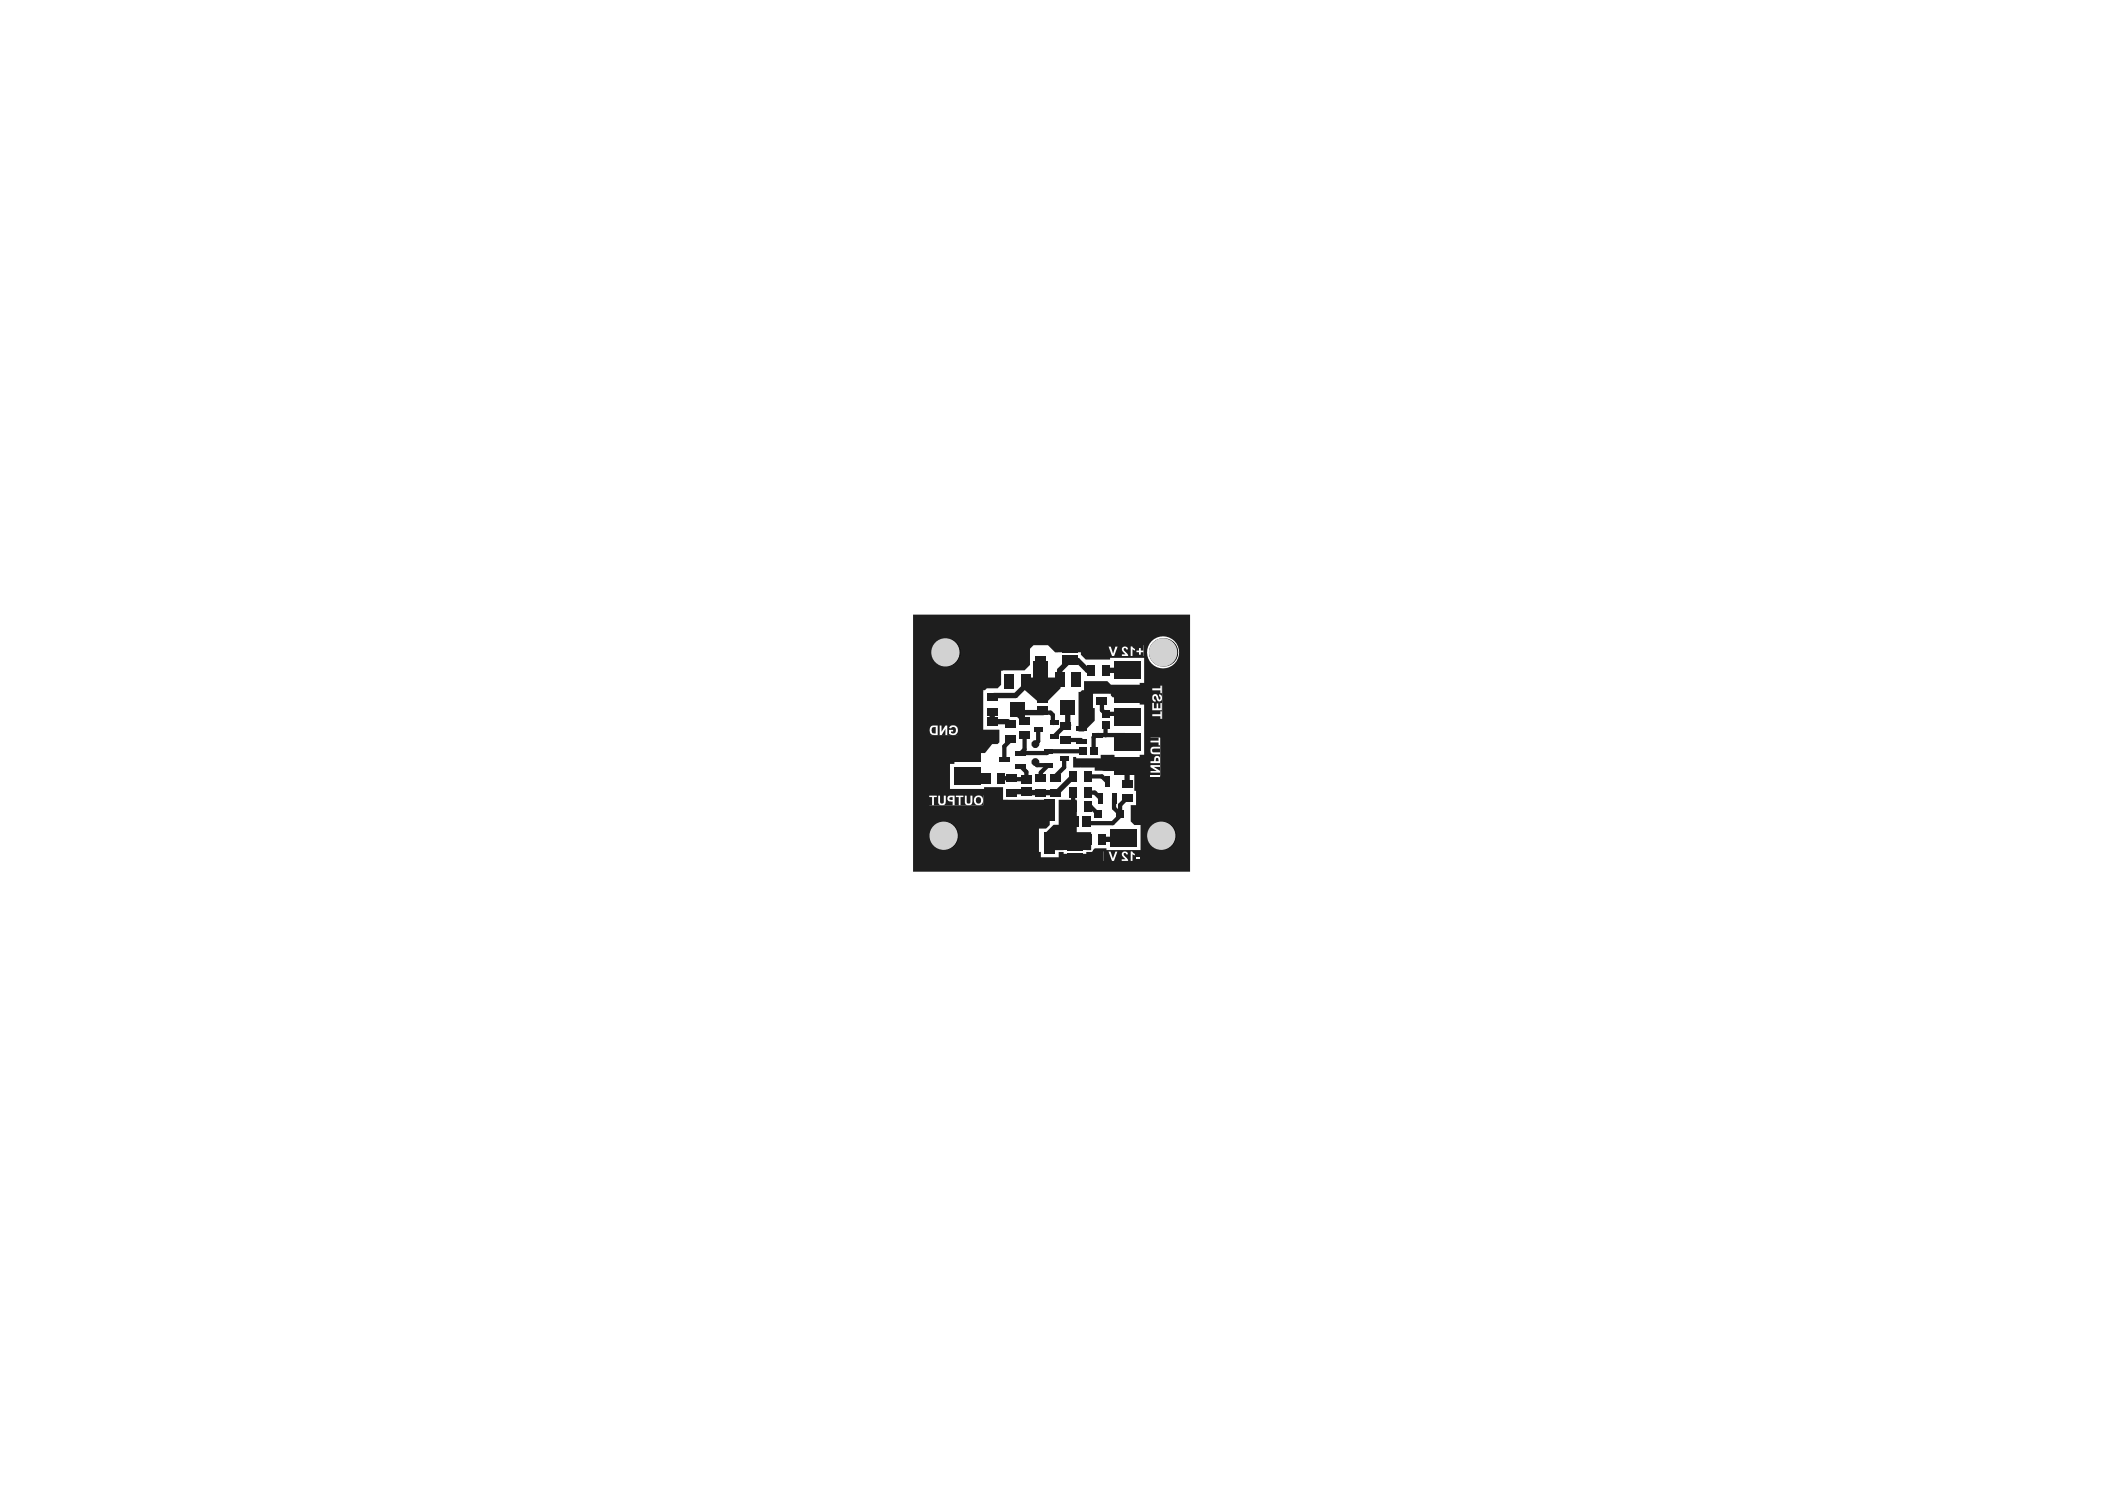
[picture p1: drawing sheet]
<svg xmlns="http://www.w3.org/2000/svg" width="297mm" height="210mm" viewBox="0 0 297 210" stroke-linecap="round" stroke-linejoin="round" font-family="sans-serif">
<g fill="#1e1e1e">
<path d="M151.4 106.8h.5v.2h3.4v-.5h2v2.3l-2.8-.1v-.4h-3.1z"/>
<path d="M144.3 95.6h5.4v1.5l-1.8 1.8h-1.5l-2.1-1.8z"/>
<path d="M145.8 93.3h2.1v3h-2.1z"/>
<path d="M135.2 102.9h5.8v1.8l-.2 .3h-.8l-1 1.2h-3.8z"/>
<path d="M137.2 109h2.3v1.5h-2.3z"/>
<path d="M149.4 112.8h2.5v4.6h2.1v2.5h-6.4v-2.5l1.1-1.1h.7z"/>
<path d="M153 96.1h3.3l.5 .5h5.7l.1 1.8h-5.6l-.2-.3v-.2h-2.6v2h.3v1.8l-1.5 1.5h-.8v-5.6h.2l.3-.2h.3z"/>
<path d="M128.8 86.7v36.3h39.1v-36.3zM141.3 94.6h3.3l.7-.8v-2.3l.5-.5h2.1l1 1h3.6v.4l.7 .6h3.4v-.2h4.9v3.5h-.7v3.1h.7v7.1h-.7v1.3h-.7v3.8h.2v2h-.7v2.3l.5 .5h.8v3.5h-4.8v-.2h-1.6l-.4 .5h-.8v.2h-3.2v-.2h-.7v.7h-2.5v-.7h-.3v-3.3h1l.5-.5v-3.6h-6.6v-1.8h-2.6v.3h-4.8v-3.5h.6v-2.1h4v-8.3h.3l.2-.3h1.6l.5-.5zM156.3 91h5v1.5h-5zM161.9 92a2.26 2.26 0 0 1 4.5 0 2.26 2.26 0 0 1-4.5 0zM162.6 96.7h1.4v4.7h-1.4zM131.2 102.3h4v1.4h-4zM162.3 104.1h1.4v5.4h-1.4zM131.1 112.2h7.6v1.4h-7.6zM155.7 120.1h5.1v1.3h-5.1z"/>
</g>
<path d="M158.1 114.9v.2" fill="none" stroke="#1e1e1e" stroke-width=".6"/>
<g fill="#1e1e1e">
<circle cx="156" cy="103.7" r=".3"/>
<circle cx="154.9" cy="103.7" r=".3"/>
</g>
<g fill="none" stroke="#1e1e1e" stroke-width=".6">
<path d="M142.7 104.3l-1 1v1.9M144.6 103.4v2.3l-.5 .5M146.1 107.7l.2 .2M146.5 102.9v1.7l-.4 .4v.2M148 106l-.3 .2M148.2 100.5l.4 .4v1.1h.1M150.2 107v1.3M150.7 104.4v.1M150.8 102.3l-.1 .1h-.5M151.4 113.8l.2 .2v1.9M153.5 113.8h.4M153.5 111.8h1"/>
<path d="M154.9 103.7h-.3l-.3 .3v2M156 102.3v1.4M157.2 112.6v1.4M158.1 113.6v1.3M158.6 100.7l.4 .5"/>
</g>
<path d="M140.3 98.1l-.3 .3M150.7 99.9v2.3l.1 .1M140 100.4v1.4M142.2 101.8l.3 .4M144.2 100.5l-.6-.6v.7l1 1.1M158.5 118.1l-.2 .3" fill="none" stroke="#1e1e1e" stroke-width=".75"/>
<circle cx="151.4" cy="109.5" r=".3" fill="#1e1e1e"/>
<g fill="none" stroke="#1e1e1e" stroke-width=".6">
<path d="M155.5 98.9v1.3l.5 .5h2.6M144.1 108.1l.7 .8v1h-1.9l-.1-.1h-1.5M144.1 106.2h3.6M144.7 111.8l.1-.1 .2 .1M146.3 107.9h1.6l-1 1.1v.8M147.1 100.4l.1 .1h1M148 106h4.9M148.9 111.8h.2M150.2 108.3l-1.6 1.5M150.2 102.4l-1.5 1.5M150.7 104.4h1.8M151.4 111.8v2"/>
<path d="M153.5 109.5h2l.8 .8M153.9 113.8l1.1 1.1M154.5 111.8l.8 .8M154.9 103.7h3.8M157.2 114l.9 .9M158.1 115.1l-1.1 1h-3.4l-.3-.2M159 112.6l-.9 1"/>
</g>
<path d="M144.7 95.9v.8l-1.4 1.4h-3M154 94.6h-.5l-1.4-1.4h-1.2l-1.4 1.4v1.3M156 94.6h3M140 101.8h2.2M144.2 100.5h3M144.8 111.7h-1.9l-.1 .1M145 111.8h3.9M151.4 109.5l-2.3 2.3M155.5 118.4h2.8M157.5 117.9h1M159 108v2.5" fill="none" stroke="#1e1e1e" stroke-width=".75"/>
<path d="M162.6 96.7h1.4v4.7h-1.4z" fill-rule="evenodd" fill="#1e1e1e"/>
<g fill="#fff">
<path d="M162.6 100.8h1.1v-.5h.2v1.1h-.2v-.4h-1.1z"/>
<path d="M162.6 99.2h.2v.7h.4v-.7h.2v.7h.3v-.7h.2v1h-1.3z"/>
<path d="M162.7 98l.2-.1h.3l.2 .2 .1 .4a.17 .17 0 0 0 .2 .2 .17 .17 0 0 0 0-.3l-.1-.2v-.3l.2 .1 .2 .3-.1 .4-.2 .3-.4-.2-.1-.4a.2 .2 0 0 0-.3-.2 .2 .2 0 0 0-.1 .3l.3 .2v.3h-.3l-.2-.3v-.5z"/>
<path d="M162.6 97.1h1.1v-.4h.2v1.1h-.2v-.4h-1.1z"/>
</g>
<path d="M162.3 104.1h1.4v5.4h-1.4z" fill-rule="evenodd" fill="#1e1e1e"/>
<g fill="#fff">
<path d="M162.3 109.3h1.4v.2h-1.4z"/>
<path d="M162.3 107.9h1.4v.3h-.9l.9 .5v.3h-1.4v-.2h.9l-.9-.6z"/>
<path d="M162.4 105.5l.3-.2h1v.3h-.9a.27 .27 0 0 0-.2 .4 .27 .27 0 0 0 .4 .1h.7v.3h-1.1l-.3-.3z"/>
<path d="M162.3 104.5h1.2v-.4h.2v1h-.2v-.4h-1.2z"/>
<path d="M163.1 107l.1-.1a.22 .22 0 0 1 .2 0 .22 .22 0 0 1 .1 .3v.2h-.4zM162.3 107.4v.2h1.4v-.7l-.2-.2h-.4l-.2 .2v.5z"/>
</g>
<path d="M131.2 102.3h4v1.4h-4z" fill-rule="evenodd" fill="#1e1e1e"/>
<g fill="#fff">
<path d="M134 102.5l.3-.2h.4l.4 .3 .1 .6-.3 .4-.6 .1-.4-.2v-.5h.6v.2h-.3v.2l.2 .1 .3-.1 .2-.2-.1-.6h-.4l-.2 .2-.3-.1z"/>
<path d="M132.6 102.3h.3v.9l.5-.9h.3v1.4h-.3v-.9l-.5 .9h-.3z"/>
<path d="M131.5 102.7l.5-.1v.9l-.5-.1v-.3zM131.3 102.5l-.1 .4 .1 .6 .3 .2h.7v-1.4h-.7z"/>
</g>
<path d="M155.7 120.1h5.1v1.3h-5.1z" fill-rule="evenodd" fill="#1e1e1e"/>
<g fill="#fff">
<path d="M160.3 120.8h.5v.3h-.5z"/>
<path d="M159.6 120.1h.2l.3 .4v.2l-.3-.2v.9h-.2z"/>
<path d="M158.4 120.2l.5-.1 .2 .2 .1 .2h-.3v-.1a.22 .22 0 0 0-.4 .1 .22 .22 0 0 0 .2 .3l.4 .4 .1 .2h-.9v-.2h.5l-.5-.6z"/>
<path d="M156.4 120.1h.3l.3 1 .4-1h.3l-.5 1.3h-.3z"/>
</g>
<path d="M156.3 91h5v1.5h-5z" fill-rule="evenodd" fill="#1e1e1e"/>
<g fill="#fff">
<path d="M160.4 91.8h.3v-.4h.3v.4h.3v.2h-.3v.4h-.3v-.4h-.3z"/>
<path d="M159.6 91.2h.2l.1 .2 .3 .1v.3l-.4-.2v.9h-.2z"/>
<path d="M158.4 91.4l.2-.2h.3l.3 .3v.1h-.3a.2 .2 0 0 0-.3-.1 .2 .2 0 0 0 .1 .3l.4 .4 .1 .3h-.9v-.2h.5l-.5-.6z"/>
<path d="M156.4 91.2h.3l.4 1 .3-1h.3l-.5 1.3h-.3z"/>
</g>
<path d="M131.1 112.2h7.6v1.4h-7.6z" fill-rule="evenodd" fill="#1e1e1e"/>
<g fill="#fff">
<path d="M136.2 112.2h.2v.9a.28 .28 0 0 0 .4 .3 .28 .28 0 0 0 .1-.5v-.7h.3v1.2l-.3 .2-.6-.1-.1-.2z"/>
<path d="M134.9 112.2h1v.2h-.4v1.2h-.2v-1.2h-.4z"/>
<path d="M132.4 112.2h.2l.1 .9a.28 .28 0 0 0 .3 .3 .28 .28 0 0 0 .2-.5v-.7h.3l-.1 1.2-.3 .2-.5-.1-.2-.2z"/>
<path d="M131.1 112.2h1.1v.2h-.4v1.2h-.3v-1.2h-.4z"/>
<path d="M137.8 112.6l.2-.2 .4 .1v.6l-.1 .2-.3 .1-.2-.1-.1-.3zM137.4 112.9a.67 .67 0 0 0 1.3 0 .67 .67 0 0 0-1.3 0z"/>
<path d="M134 112.5l.4-.1v.4h-.2a.22 .22 0 0 1-.2 0 .22 .22 0 0 1 0-.3zM133.8 112.4l-.1 .1 .1 .4 .1 .2h.5v.5h.3v-1.4h-.8z"/>
</g>
<g fill="none" stroke="#1e1e1e" stroke-width=".5">
<circle cx="146.1" cy="105" r=".3"/>
<circle cx="146.1" cy="107.5" r=".3"/>
</g>
<circle cx="163.9" cy="117.9" r="2" fill="#000"/>
<circle cx="163.9" cy="117.9" r="2" fill="#d2d2d2"/>
<circle cx="164.1" cy="92" r="2" fill="#000"/>
<circle cx="164.1" cy="92" r="2" fill="#d2d2d2"/>
<circle cx="133.2" cy="117.9" r="2" fill="#000"/>
<circle cx="133.2" cy="117.9" r="2" fill="#d2d2d2"/>
<circle cx="133.4" cy="92" r="2" fill="#000"/>
<circle cx="133.4" cy="92" r="2" fill="#d2d2d2"/>
<g fill="#1e1e1e">
<path d="M149.6 106.7h1.1v.6h-1.1z" fill-rule="evenodd"/>
<path d="M157.6 114.3h1v1.1h-1z" fill-rule="evenodd"/>
<path d="M156 109.6h.6v1.4h-.6z" fill-rule="evenodd"/>
<path d="M155.5 101.8h1v1h-1z" fill-rule="evenodd"/>
<path d="M155.5 93.8h1v1.5h-1z" fill-rule="evenodd"/>
<path d="M153.8 105.5h1v1h-1z" fill-rule="evenodd"/>
<path d="M153.5 93.8h1v1.5h-1z" fill-rule="evenodd"/>
<path d="M147.4 112.8h1.5v3h-1.5z" fill-rule="evenodd"/>
<path d="M147.3 107.6h1.2v.6h-1.2z" fill-rule="evenodd"/>
<path d="M147.3 105.7h1.2v.6h-1.2z" fill-rule="evenodd"/>
<path d="M143.3 107.8h1.5v.6h-1.5z" fill-rule="evenodd"/>
<path d="M143.3 105.9h1.5v.6h-1.5z" fill-rule="evenodd"/>
<path d="M139.3 103h1.4v1.1h-1.4z" fill-rule="evenodd"/>
<path d="M139.2 99.9h1.6v1h-1.6z" fill-rule="evenodd"/>
<path d="M139.2 97.9h1.6v1h-1.6z" fill-rule="evenodd"/>
<path d="M155.5 100.2h1v1h-1z" fill-rule="evenodd"/>
<path d="M147.4 117.4h1.5v3h-1.5z" fill-rule="evenodd"/>
<path d="M139.3 101.2h1.4v1.2h-1.4z" fill-rule="evenodd"/>
<path d="M150.6 118.6h2.2v1.3h-2.2z" fill-rule="evenodd"/>
<path d="M151.8 104.3h1.5v.6h-1.5z" fill-rule="evenodd"/>
<path d="M154.2 103.4h1.4v.6h-1.4z" fill-rule="evenodd"/>
<path d="M151.8 102.4h1.5v.6h-1.5z" fill-rule="evenodd"/>
<path d="M154.7 98.4h1.6v1h-1.6z" fill-rule="evenodd"/>
<path d="M154.7 96.3h1.6v1.1h-1.6z" fill-rule="evenodd"/>
<path d="M145.9 102.6h1.2v.6h-1.2z" fill-rule="evenodd"/>
<path d="M155 117.6h1v1.6h-1z" fill-rule="evenodd"/>
<path d="M153 117.6h1v1.6h-1z" fill-rule="evenodd"/>
<path d="M150.6 120.4h2.2v1.3h-2.2z" fill-rule="evenodd"/>
<path d="M154.5 114.3h1v1.1h-1z" fill-rule="evenodd"/>
<path d="M155 111.9h.6v1.5h-.6z" fill-rule="evenodd"/>
<path d="M156.9 111.9h.6v1.5h-.6z" fill-rule="evenodd"/>
<path d="M150.9 111h1v1.6h-1z" fill-rule="evenodd"/>
<path d="M153 111h1v1.6h-1z" fill-rule="evenodd"/>
<path d="M152.7 115.1h1.2v1.5h-1.2z" fill-rule="evenodd"/>
<path d="M151 115.1h1.1v1.5h-1.1z" fill-rule="evenodd"/>
<path d="M150.9 113.1h1v1.5h-1z" fill-rule="evenodd"/>
<path d="M153 113.1h1v1.5h-1z" fill-rule="evenodd"/>
<path d="M152.4 105.5h1v1h-1z" fill-rule="evenodd"/>
<path d="M151.2 94.9h1.3v2h-1.3z" fill-rule="evenodd"/>
<path d="M146.1 111.3h1.5v1h-1.5z" fill-rule="evenodd"/>
<path d="M144.1 111.1h1.5v1.2h-1.5z" fill-rule="evenodd"/>
<path d="M148.1 111.3h1.6v1h-1.6z" fill-rule="evenodd"/>
<path d="M148.2 101.7h1.1v.6h-1.1z" fill-rule="evenodd"/>
<path d="M148.2 103.6h1.1v.6h-1.1z" fill-rule="evenodd"/>
<path d="M143.8 103.2h1.5v1h-1.5z" fill-rule="evenodd"/>
<path d="M146.4 97.9h1.5v1.2h-1.5z" fill-rule="evenodd"/>
<path d="M146.4 99.7h1.5v1.1h-1.5z" fill-rule="evenodd"/>
<path d="M144.1 95.1h1.3v2h-1.3z" fill-rule="evenodd"/>
<path d="M146.1 88h1.5v3h-1.5z" fill-rule="evenodd"/>
<path d="M134.6 105h3.8v2.5h-3.8z" fill-rule="evenodd"/>
<path d="M153 108.8h1v1.5h-1z" fill-rule="evenodd"/>
<path d="M150.9 108.8h1v1.5h-1z" fill-rule="evenodd"/>
<path d="M146.1 109.3h1.5v1h-1.5z" fill-rule="evenodd"/>
<path d="M144.1 109.3h1.5v1.2h-1.5z" fill-rule="evenodd"/>
<path d="M148.1 109.3h1.6v1h-1.6z" fill-rule="evenodd"/>
<path d="M146.1 92.6h1.5v3h-1.5z" fill-rule="evenodd"/>
<path d="M143.8 101.2h1.5v1h-1.5z" fill-rule="evenodd"/>
<path d="M142.6 99.1h2v2h-2z" fill-rule="evenodd"/>
<path d="M138.7 109h1.1v1.5h-1.1z" fill-rule="evenodd"/>
<path d="M140.8 109h1v1.5h-1z" fill-rule="evenodd"/>
<path d="M134.6 108.3h3.8v2.5h-3.8z" fill-rule="evenodd"/>
<path d="M141 106.9h1.4v.6h-1.4z" fill-rule="evenodd"/>
<path d="M149.8 92.5h2.2v1.3h-2.2z" fill-rule="evenodd"/>
<path d="M142 111.3h1.6v1h-1.6z" fill-rule="evenodd"/>
<path d="M158.3 112.1h1.5v1h-1.5z" fill-rule="evenodd"/>
<path d="M158.3 110h1.5v1h-1.5z" fill-rule="evenodd"/>
<path d="M149.7 103.9h1.5v1.1h-1.5z" fill-rule="evenodd"/>
<path d="M149.7 101.9h1.5v1h-1.5z" fill-rule="evenodd"/>
<path d="M141.8 103.7h1.5v1h-1.5z" fill-rule="evenodd"/>
<path d="M141.8 101.7h1.5v1h-1.5z" fill-rule="evenodd"/>
<path d="M157.1 103.4h3.9v2.6h-3.9z" fill-rule="evenodd"/>
<path d="M157.1 96.6h3.9v2.5h-3.9z" fill-rule="evenodd"/>
<path d="M157.1 93.3h3.9v2.5h-3.9z" fill-rule="evenodd"/>
<path d="M141.8 95.1h1.3v2h-1.3z" fill-rule="evenodd"/>
<path d="M149.7 98.9h2v2h-2z" fill-rule="evenodd"/>
<path d="M148.9 94.9h1.3v2h-1.3z" fill-rule="evenodd"/>
<path d="M149.8 90.8h2.2v1.3h-2.2z" fill-rule="evenodd"/>
<path d="M157.1 106.7h3.9v2.6h-3.9z" fill-rule="evenodd"/>
<path d="M142 109.3h1.6v1h-1.6z" fill-rule="evenodd"/>
<path d="M156.6 116.9h3.8v2.5h-3.8z" fill-rule="evenodd"/>
<path d="M157.1 99.9h3.9v2.5h-3.9z" fill-rule="evenodd"/>
</g>
</svg>
